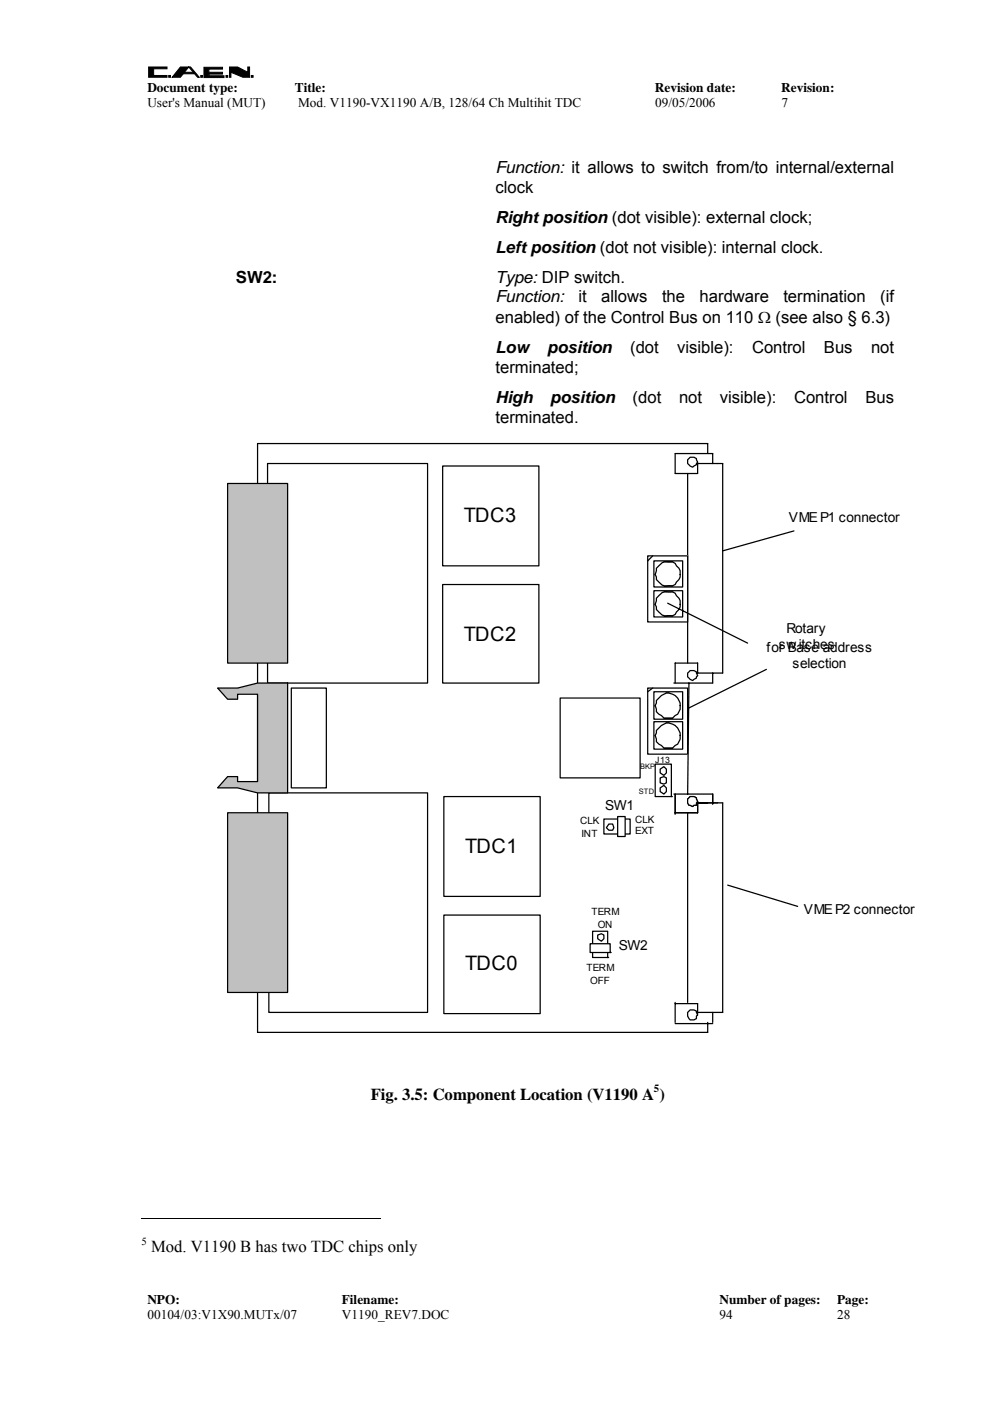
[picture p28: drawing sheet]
<svg xmlns="http://www.w3.org/2000/svg" width="210mm" height="297mm" viewBox="0 0 210 297" stroke-linecap="round" stroke-linejoin="round" font-family="sans-serif">
<defs><g id="words">
<g font-size="4.2">
<text x="98.4" y="110.7">TDC3</text>
<text x="98.4" y="135.8">TDC2</text>
<text x="98.6" y="180.8">TDC1</text>
<text x="98.6" y="205.7">TDC0</text>
</g>
<g font-size="3.5">
<text x="105.1" y="36.6">Function: it allows to switch from/to internal/external</text>
<text x="105.1" y="40.9">clock</text>
<text x="105.1" y="47.2">Right position (dot visible): external clock;</text>
<text x="105.1" y="53.6">Left position (dot not visible): internal clock.</text>
<text x="50" y="59.9">SW2:</text>
<text x="105.1" y="59.9">Type: DIP switch.</text>
<text x="105.1" y="64.1">Function:</text>
<text x="122.6" y="64.1">it</text>
<text x="127.5" y="64.1">allows</text>
<text x="140.4" y="64.1">the</text>
<text x="148.3" y="64.1">hardware</text>
<text x="166.1" y="64.1">termination</text>
<text x="186.6" y="64.1">(if</text>
<text x="105.1" y="68.5">enabled) of the Control Bus on 110 Ω (see also § 6.3)</text>
<text x="105.1" y="74.8">Low</text>
<text x="116" y="74.8">position</text>
<text x="133.6" y="74.8">(dot</text>
<text x="143.6" y="74.8">visible):</text>
<text x="159.4" y="74.8">Control</text>
<text x="174.7" y="74.8">Bus</text>
<text x="184.7" y="74.8">not</text>
<text x="105.1" y="79">terminated;</text>
<text x="105.1" y="85.4">High</text>
<text x="105.1" y="89.6">terminated.</text>
<text x="116.7" y="85.4">position</text>
<text x="134.1" y="85.4">(dot</text>
<text x="144" y="85.4">not</text>
<text x="152.6" y="85.4">visible):</text>
<text x="168.4" y="85.4">Control</text>
<text x="183.5" y="85.4">Bus</text>
<text x="78.6" y="233.2">Fig. 3.5: Component Location (V1190 A )</text>
<text x="32" y="265.5">Mod. V1190 B has two TDC chips only</text>
</g>
<g font-size="2.9">
<text x="167.3" y="110.7">VME P1 connector</text>
<text x="165.1" y="137.7">sw itches</text>
<text x="166.8" y="134.2">Rotary</text>
<text x="162.5" y="138.2">for Base address</text>
<text x="168.1" y="141.6">selection</text>
<text x="128.3" y="171.8">SW1</text>
<text x="170.5" y="193.8">VME P2 connector</text>
<text x="131.2" y="201.4">SW2</text>
</g>
<g font-size="2.8">
<text x="31.2" y="19.6">Document type:</text>
<text x="31.2" y="22.7">User's Manual (MUT)</text>
<text x="62.5" y="19.6">Title:</text>
<text x="63.2" y="22.7">Mod. V1190-VX1190 A/B, 128/64 Ch Multihit TDC</text>
<text x="138.9" y="19.6">Revision date:</text>
<text x="138.9" y="22.7">09/05/2006</text>
<text x="165.6" y="19.6">Revision:</text>
<text x="165.7" y="22.7">7</text>
<text x="31.2" y="276.5">NPO:</text>
<text x="31.2" y="279.7">00104/03:V1X90.MUTx/07</text>
<text x="72.5" y="276.5">Filename:</text>
<text x="72.5" y="279.7">V1190_REV7.DOC</text>
<text x="152.5" y="279.7">94</text>
<text x="152.5" y="276.5">Number of pages:</text>
<text x="177.5" y="276.5">Page:</text>
<text x="177.5" y="279.7">28</text>
</g>
<g font-size="2.3">
<text x="138.7" y="231.6">5</text>
<text x="30" y="263.9">5</text>
</g>
<g font-size="2.1">
<text x="123" y="174.7">CLK</text>
<text x="123.3" y="177.4">INT</text>
<text x="134.7" y="174.4">CLK</text>
<text x="134.7" y="176.8">EXT</text>
<text x="125.4" y="194">TERM</text>
<text x="126.7" y="196.7">ON</text>
<text x="124.3" y="205.9">TERM</text>
<text x="125.1" y="208.6">OFF</text>
</g>
<text font-size="1.9" x="138.9" y="161.8">J13</text>
<g font-size="1.6">
<text x="135.7" y="163.1">BKP</text>
<text x="135.5" y="168.4">STD</text>
</g>
</g></defs>
<g fill="#000" stroke="#000" stroke-width=".21">
<path d="M31.5 14.2h3.9v.4h-2.8v1.4h2.8v.4h-3.9z" fill-rule="evenodd"/>
<path d="M35.8 16h.4v.4h-.4z" fill-rule="evenodd"/>
<path d="M38.2 14.2h2.2l1.8 2.2h-.3l-1.9-2.2-1.8 2.2h-1.7z" fill-rule="evenodd"/>
<path d="M38.3 15.3h2.8v.3h-2.8z" fill-rule="evenodd"/>
<path d="M42.6 16h.3v.4h-.3z" fill-rule="evenodd"/>
<path d="M43.2 14.3h4v.3h-2.9v.7h2.9v.4h-2.9v.4h3.2v.3h-4.3z" fill-rule="evenodd"/>
<path d="M47.9 16h.4v.4h-.4z" fill-rule="evenodd"/>
<path d="M48.7 14.2h1.7l2.1 1.1v-1.1h.4v2.2h-1.4l-2.5-1.1v1.1h-.3z" fill-rule="evenodd"/>
<path d="M53.3 16h.4v.4h-.4z" fill-rule="evenodd"/>
</g>
<path d="M30 258.3h50.8" fill="none" stroke="#000" stroke-width=".21"/>
<path d="M57 168.1h33.7v46.6h-33.7z" fill="#fff"/>
<path d="M57 168.1h33.7v46.6h-33.7z" fill="none" stroke="#000" stroke-width=".26"/>
<path d="M145.8 142.7l.5-.5h.8l.6 .3 .2 .7-.2 .3v.3l-.8 .5-.6-.3-.5-.5z" fill-rule="evenodd" fill="#fff"/>
<path d="M54.6 94v124.9M146.3 142.2h.8l.6 .3 .2 .7-.2 .3v.3l-.8 .5-.6-.3-.5-.5v-.8zM151.1 142.7v2.1M153.2 142.7h-5.3v-2.1h-4.7v4.2" fill="none" stroke="#000" stroke-width=".26"/>
<path d="M145.8 97.5l.5-.6h.8l.6 .3 .2 .8-.2 .3v.2l-.8 .6-.6-.3-.5-.5z" fill-rule="evenodd" fill="#fff"/>
<path d="M143.2 96.2h7.9v2.1M146.3 96.9h.8l.6 .3 .2 .8-.2 .3v.2l-.8 .6-.6-.3-.5-.5v-.8zM143.2 100.4h4.7v-2.1h5.3v44.4M145.8 100.4v40.2" fill="none" stroke="#000" stroke-width=".26"/>
<path d="M145.8 169.4l.5-.5h.8l.6 .3 .2 .7-.2 .3v.5h-.6l-.2 .3-.8-.3-.3-.5z" fill-rule="evenodd" fill="#fff"/>
<path d="M143.2 168.4v4.2M145.8 169.4l.5-.5h.8l.6 .3 .2 .7-.2 .3v.5h-.6l-.2 .3-.8-.3-.3-.5zM151.1 168.4v2.1M153.2 170.2h-5.3v2.1h-4.7" fill="none" stroke="#000" stroke-width=".26"/>
<path d="M145.8 169.4l.5-.5h.8l.6 .3 .2 .7-.2 .3v.5h-.6l-.2 .3-.8-.3-.3-.5z" fill-rule="evenodd" fill="#fff"/>
<path d="M143.2 168.4v4.2M145.8 169.4l.5-.5h.8l.6 .3 .2 .7-.2 .3v.5h-.6l-.2 .3-.8-.3-.3-.5zM145.8 172.3v40.2M151.1 168.4v2.1M152.2 170.2h-4.3v2.1h-4.7" fill="none" stroke="#000" stroke-width=".26"/>
<path d="M145.8 214.7l.5-.6h.8l.6 .3 .2 .8-.2 .2v.6l-.6 .2h-.8l-.5-.8z" fill-rule="evenodd" fill="#fff"/>
<path d="M54.6 94h95.5v2.2M143.2 96.2v4.2M168.3 112.6l-15.1 4.2M153.2 170.2v44.5h-5.3M154.3 187.7l14.8 4.5M143.2 217h7.9M143.2 212.5v4.3M143.2 212.8h4.7v2.1M146.3 214.1h.8l.6 .3 .2 .8-.2 .2v.6l-.6 .2h-.8a1.29 1.29 0 0 1 0-2.1zM150.1 216.8v2.1h-95.5M151.1 214.7v2.1" fill="none" stroke="#000" stroke-width=".26"/>
<path d="M56.7 98.3h34v46.5h-34z" fill="#fff"/>
<path d="M56.7 98.3h34v46.5h-34z" fill="none" stroke="#000" stroke-width=".26"/>
<path d="M118.8 148.5h16.9v17h-16.9z" fill="#fff"/>
<path d="M118.8 148h16.9v16.9h-16.9z" fill="none" stroke="#000" stroke-width=".26"/>
<path d="M137.3 117.9h8.5v14h-8.5z" fill="#fff"/>
<path d="M137.3 117.9h8.5v14h-8.5z" fill="none" stroke="#000" stroke-width=".26"/>
<path d="M139.2 120.5l.5-.6a1.81 1.81 0 0 1 2.1-.7h.8l.6 .2 .2 .6a2.26 2.26 0 0 1 0 3.4l-.2 .5-.6 .3h-1.3a1.51 1.51 0 0 1-1.6-.8l-.5-.5v-.6l-.3-.5z" fill-rule="evenodd" fill="#fff"/>
<path d="M138.6 118.9h6.1v5.6h-6.1zM139.2 120.5l.5-.6a1.81 1.81 0 0 1 2.1-.7h.8l.6 .2 .2 .6a2.26 2.26 0 0 1 0 3.4l-.2 .5-.6 .3h-1.3a1.51 1.51 0 0 1-1.6-.8l-.5-.5v-.6l-.3-.5z" fill="none" stroke="#000" stroke-width=".26"/>
<path d="M139.7 126.3a1.85 1.85 0 0 1 2.2-.8h.7l.6 .3 .2 .5a2.28 2.28 0 0 1 0 3.5l-.2 .5-.6 .2h-1.3a1.51 1.51 0 0 1-1.6-.7l-.5-.6v-.5l-.3-.5 .3-1.4z" fill-rule="evenodd" fill="#fff"/>
<path d="M138.4 117.9l-1.1 1M138.6 125.2h6.1v5.6h-6.1zM139.7 126.3a1.85 1.85 0 0 1 2.2-.8h.7l.6 .3 .2 .5a2.28 2.28 0 0 1 0 3.5l-.2 .5-.6 .2h-1.3a1.51 1.51 0 0 1-1.6-.7l-.5-.6v-.5l-.3-.5 .3-1.4zM141.6 127.9l16.9 8.5" fill="none" stroke="#000" stroke-width=".26"/>
<path d="M46.1 145.9h4.3l4.2-1.1h6.4v23.3h-6.4l-4.2-1.1h-4.3l2.2-2.3h2.1v1h4.2v-18.5h-4.2v1.1h-2.1z" fill-rule="evenodd" fill="#c0c0c0"/>
<path d="M46.1 145.9h4.3l4.2-1.1h6.4v23.3h-6.4l-4.2-1.1h-4.3l2.2-2.3h2.1v1h4.2v-18.5h-4.2v1.1h-2.1z" fill="none" stroke="#000" stroke-width=".26"/>
<path d="M48.3 172.3h12.7v38.1h-12.7z" fill="#c0c0c0"/>
<path d="M48.3 172.3h12.7v38.1h-12.7z" fill="none" stroke="#000" stroke-width=".26"/>
<path d="M48.3 102.5h12.7v38.1h-12.7z" fill="#c0c0c0"/>
<path d="M48.3 102.5h12.7v38.1h-12.7zM162.5 141.9l-20.2 10.1" fill="none" stroke="#000" stroke-width=".26"/>
<g fill="#fff" stroke="#000" stroke-width=".26">
<path d="M61.8 145.9h7.4v21.1h-7.4z" fill-rule="evenodd"/>
<path d="M128 173.7h5.6v3.1h-5.6z" fill-rule="evenodd"/>
<path d="M131 173.1h1.5v4.3h-1.5z" fill-rule="evenodd"/>
<path d="M129.1 174.7h.8l.3 .8-.3 .5h-.8l-.5-.5z" fill-rule="evenodd"/>
<path d="M125.6 197.4v5.6h3.2v-5.6z" fill-rule="evenodd"/>
<path d="M125.1 200.1v1.9h4.3v-1.9z" fill-rule="evenodd"/>
<path d="M126.7 198.2l.8-.2 .5 .2v.8l-.5 .6-.8-.6z" fill-rule="evenodd"/>
<path d="M93.9 98.8h20.4v21.2h-20.4z" fill-rule="evenodd"/>
<path d="M93.9 123.9h20.4v20.9h-20.4z" fill-rule="evenodd"/>
<path d="M94.1 168.9h20.4v21.2h-20.4z" fill-rule="evenodd"/>
<path d="M94.1 194h20.4v20.9h-20.4z" fill-rule="evenodd"/>
</g>
<path d="M142.9 144.8h8.2M146.1 144.8l-.3 23.6M142.9 168.4h8.2" fill="none" stroke="#000" stroke-width=".26"/>
<g fill="#fff" stroke="#000" stroke-width=".26">
<path d="M138.9 162v6.9h3.4v-6.9z" fill-rule="evenodd"/>
<path d="M140 163.1l.8-.6 .5 .6v.8l-.5 .5-.8-.5z" fill-rule="evenodd"/>
<path d="M140 164.9l.8-.2 .5 .2v1.1l-.5 .2-.8-.2z" fill-rule="evenodd"/>
<path d="M140 167l.8-.5 .5 .5v.8l-.5 .6-.8-.6z" fill-rule="evenodd"/>
</g>
<path d="M137.3 145.9h8.5v14h-8.5z" fill="#fff"/>
<path d="M137.3 145.9h8.5v14h-8.5z" fill="none" stroke="#000" stroke-width=".26"/>
<path d="M139.2 148.5a3.5 3.5 0 0 1 2.6-1.6 2.84 2.84 0 0 1 1.9 4.5l-1.1 .8h-1.8l-1.6-1.3-.3-1.3 .3-.5z" fill-rule="evenodd" fill="#fff"/>
<path d="M138.6 146.7h6.1v5.8h-6.1zM140.2 147.5a2.36 2.36 0 0 1 3.8 1 2.26 2.26 0 0 1-.8 3.2l-.6 .5h-1.8l-1.6-1.3-.3-1.3 .3-.5v-.6z" fill="none" stroke="#000" stroke-width=".26"/>
<path d="M139.2 154.9a3.5 3.5 0 0 1 2.6-1.6 2.84 2.84 0 0 1 1.9 4.5l-1.1 .8h-1.8l-1.6-1.4-.3-1.3 .3-.5z" fill-rule="evenodd" fill="#fff"/>
<path d="M138.4 145.9l-1.1 .8M138.6 153h6.1v5.8h-6.1zM140.2 153.8a2.36 2.36 0 0 1 3.8 1.1 2.26 2.26 0 0 1-.8 3.2l-.6 .5h-1.8l-1.6-1.4-.3-1.3 .3-.5v-.5z" fill="none" stroke="#000" stroke-width=".26"/>
<use href="#words"/>
</svg>
